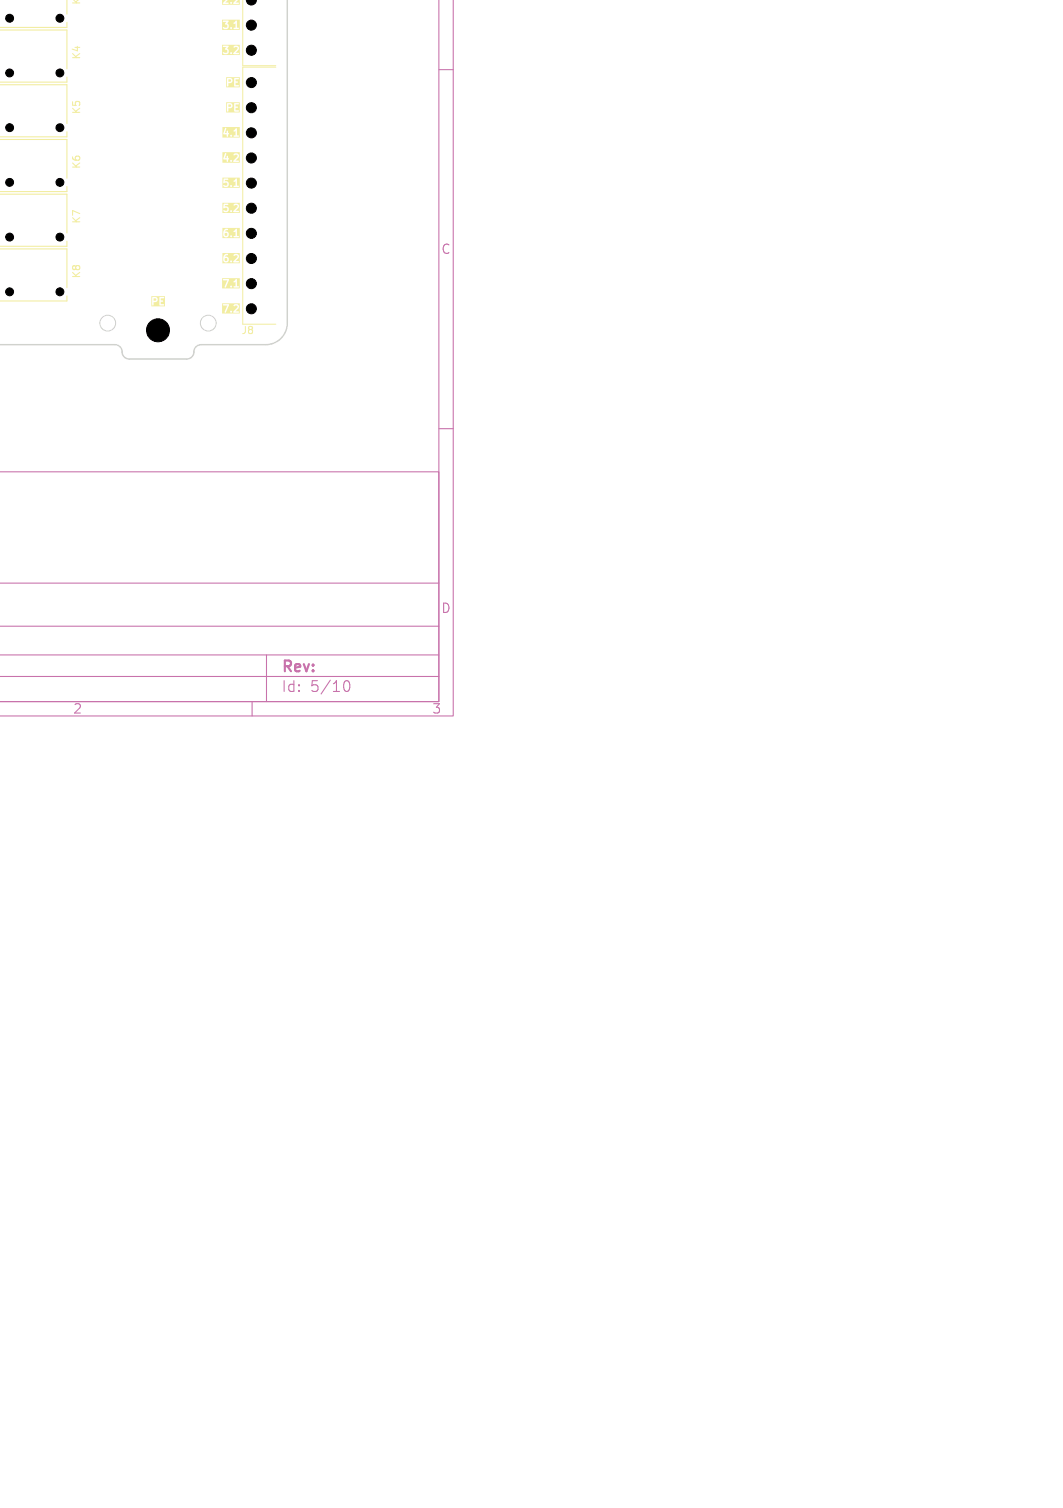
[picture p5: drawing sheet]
<svg xmlns="http://www.w3.org/2000/svg" width="148mm" height="210mm" viewBox="0 0 148 210" stroke-linecap="round" stroke-linejoin="round" font-family="sans-serif">
<defs><g id="words">
<g font-size="2.1" fill="#c872ab">
<text x="39.1" y="94">Rev:</text>
<text x="39.1" y="96.6">Id:</text>
<text x="43.2" y="96.6">5/10</text>
</g>
<g font-size="1.8" fill="#c872ab">
<text x="61.4" y="35.6">C</text>
<text x="61.4" y="85.6">D</text>
<text x="10.1" y="99.6">2</text>
<text x="60.1" y="99.6">3</text>
</g>
<g font-size="1.4" fill="#f2eda1">
<text x="11.4" y=".8" transform="rotate(-90 11.4 .8)">K3</text>
<text x="11.4" y="8.4" transform="rotate(-90 11.4 8.4)">K4</text>
<text x="11.4" y="16" transform="rotate(-90 11.4 16)">K5</text>
<text x="11.4" y="23.6" transform="rotate(-90 11.4 23.6)">K6</text>
<text x="11.4" y="31.3" transform="rotate(-90 11.4 31.3)">K7</text>
<text x="11.4" y="38.9" transform="rotate(-90 11.4 38.9)">K8</text>
<text x="33.6" y="46.7">J8</text>
</g>
</g></defs>
<path d="M61.1 0v97.7h-61.2h61.2v-32h-61.1M63.1 0v99.7h-63.1M61.1 9.7h2M61.1 59.7h2M0 94.2h61.1M0 91.2h61.1M0 87.2h61.1M0 81.2h61.1M35.1 97.7v2M37.1 91.2v6.5M47.8 95.4a.55 .55 0 0 1 .4-.6h.1a.94 .94 0 0 1 0 1.5h-.1a.55 .55 0 0 1-.4-.6" fill="none" stroke="#c872ab" stroke-width=".15"/>
<g fill="#f2eda1">
<path d="M30.9 42.2h2.5v1.5h-2.5v-1.3l.2 .2h.5l-.3 .8v.2l.2-.2h.5l.2 .2 .1-.2 .2 .2 .7-.1v-.1h-.4l.4-.5 .1-.2-.2-.3h-.4l-.2 .1v.1h.5l.1 .1-.6 .7h-.2l-.1-.1-.2 .1h-.5l.4-1h-.8h-.2z"/>
<path d="M31.8 14.6h.3v.2l-.3 .1z"/>
<path d="M31.5 14.2h1.9v1.5h-1.9v-1.2h.1v1h.2v-.4h.3l.2-.2 .1-.3-.1-.1h.3v1l.6 .1 .1-.1-.1-.1h-.4v-.4l.3-.1v-.1h-.3v-.2l.4-.1v-.1l-.9 .1-.6-.1-.2 .1z"/>
<path d="M30.9 2.7h2.5v1.5h-2.5v-1.3l.2 .2h.4l-.2 .3 .3 .1-.1 .4-.4-.1v.2l.5 .1 .2-.2h.2a.14 .14 0 0 0 .2 .1 .14 .14 0 0 0 .1-.1 .14 .14 0 0 0-.2-.1l-.1 .1h-.2v-.4l-.2-.3h.9l.1 .1 .2-.1v.7h-.2l-.1 .1h.8l-.1-.1h-.2v-1h-.2l-.3 .3h-.9l.2-.2v-.1h-.9z"/>
<path d="M30.9 38.7h2.5v1.5h-2.5v-1.3l.2 .2h.5l-.3 .8v.1l.2-.1h.5a.14 .14 0 0 0 .2 .1 .14 .14 0 0 0 .1-.1 .14 .14 0 0 0-.2-.1l-.1 .1h-.5l.3-.7h.7l.1 .1 .2-.1v.7h-.2l-.1 .1h.8l-.1-.1h-.2v-1h-.2l-.3 .3h-.7l.1-.3h-1z"/>
<path d="M30.9 6.2h2.5v1.5h-2.5v-1.3l.2 .2h.4l-.2 .3 .3 .1v.2l-.1 .2-.4-.1-.1 .1 .2 .1 .4 .1 .2-.2h.2l.2 .2 .3-.2v.2h.7l.1-.1-.1-.1h-.4l.4-.5 .1-.3-.2-.2h-.4l-.2 .1 .1 .1h.4l.1 .1-.6 .7h-.2a.15 .15 0 0 0-.1-.1 .15 .15 0 0 0-.2 .1h-.2v-.4l-.2-.2 .2-.4h-.7h-.2z"/>
<path d="M30.9 -.1h2.5v.8h-2.5v-.3l.2 .2h.6l.1-.2h.2l.2 .2 .1-.2 .2 .2h.7v-.2h-.4l.5-.5h-.8h.6l-.6 .5h-.2l-.1-.1-.2 .1h-.6l.4-.5h-.7h.5l-.7 .5z"/>
<path d="M31.8 11.1h.3v.2l-.3 .1z"/>
<path d="M31.5 10.7h1.9v1.5h-1.9v-1.2h.1v1h.2v-.4h.3l.2-.2 .1-.3-.1-.1h.3v1l.6 .1 .1-.1-.1-.1h-.4v-.4l.3-.1v-.1h-.3v-.2l.4-.1v-.1l-.9 .1-.6-.1-.2 .1z"/>
<path d="M31 17.7h2.4v1.5h-2.4v-.6l.2 .1h.4v.4l.2-.2h.2a.14 .14 0 0 0 .2 .1 .14 .14 0 0 0 .1-.1 .14 .14 0 0 0-.2-.1l-.1 .1h-.2v-.2l.1-.1-.1-.1-.1-.3h.8l.1 .1 .2-.1v.7h-.2l-.1 .1h.8l-.1-.1h-.2v-1h-.2l-.3 .3h-.9v.3h-.3l.2-.6-.1-.1-.3 .8h-.1z"/>
<path d="M31 28.2h2.4v1.5h-2.4v-.8l.2 .1 .1-.1 .3 .1v.3h-.5v.1l.2 .1 .7-.1 .2 .2 .1-.2 .2 .2h.7v-.2h-.4l.4-.5 .1-.3-.2-.2h-.4l-.2 .1 .1 .1h.4l.1 .1-.6 .7h-.2a.15 .15 0 0 0-.1-.1 .15 .15 0 0 0-.2 .1h-.2v-.4l-.1-.2-.4-.1v-.1h.4l.1-.2h-.6l-.1 .5h-.1z"/>
<path d="M31.3 32.5h.3v.3h-.3z"/>
<path d="M31 31.7h2.4v1.5h-2.4v-.8h.1v.5l.2 .1 .7-.1a.14 .14 0 0 0 .2 .1 .14 .14 0 0 0 .1-.1 .14 .14 0 0 0-.2-.1l-.1 .1h-.2v-.5l-.5-.2h1.2l.1 .1 .2-.1v.7h-.2l-.1 .1h.8l-.1-.1h-.2v-1h-.2l-.3 .3h-1.2l.1-.1 .4-.1-.1-.1h-.3l-.2 .1-.1 .4h-.1z"/>
<path d="M31 21.2h2.4v1.5h-2.4v-.6l.2 .1h.4v.4l.2-.2h.2l.2 .2 .1-.2 .2 .2h.7v-.2h-.4l.4-.5 .1-.2-.2-.3h-.4l-.2 .2h.5l.1 .1-.1 .1-.5 .6h-.2l-.1-.1-.2 .1h-.2v-.2l.1-.1-.1-.1-.1-.3h-.1v.3h-.3l.2-.7-.2 .1-.2 .7h-.1z"/>
<path d="M21.4 41.6h.3v.2l-.3 .1z"/>
<path d="M21.1 41.2h1.9v1.5h-1.9v-1.2h.1v1h.2v-.4h.3l.2-.2 .1-.3-.1-.1h.3v1l.6 .1 .1-.1-.1-.1h-.4v-.4l.3-.1-.1-.1h-.2v-.2l.4-.1v-.1l-.9 .1-.6-.1-.2 .1z"/>
<path d="M31 24.7h2.4v1.5h-2.4v-.8l.2 .1 .1-.1 .3 .1v.3h-.5l.2 .2 .3 .1 .2-.2h.2a.14 .14 0 0 0 .2 .1 .14 .14 0 0 0 .1-.1 .14 .14 0 0 0-.2-.1l-.1 .1h-.2v-.5l-.2-.2h-.3h1.2l.1 .1 .2-.1v.7h-.2l-.1 .1 .7 .1v-.2h-.2v-1h-.2l-.3 .3h-1.2v-.1h.4l.1-.2h-.6l-.1 .5h-.1z"/>
<path d="M31.3 36h.3v.3h-.3z"/>
<path d="M31 35.2h2.4v1.5h-2.4v-.8h.1v.5l.2 .1 .7-.1 .2 .2 .1-.2 .2 .2h.7v-.2h-.4l.4-.5 .1-.3-.2-.2h-.4l-.2 .1 .1 .1h.4l.1 .1-.6 .7h-.2a.15 .15 0 0 0-.1-.1 .15 .15 0 0 0-.2 .1h-.2v-.4l-.1-.2-.4-.1 .1-.1 .3-.1v-.1h-.4l-.2 .5h-.1z"/>
</g>
<path d="M9.3 0v2M-.1 4.2h9.4v5.4M-.1 11.8h9.4v5.4M-.1 19.4h9.4v5.4M9.3 10.7v.7h-9.4M9.3 3.1v.7h-9.4M9.3 18.4v.7h-9.4M-.1 27h9.4v5.4M-.1 34.7h9.4v5.4M9.3 26v.7h-9.4M9.3 33.6v.7h-9.4M9.3 41.2v.7h-9.4" fill="none" stroke="#f2eda1" stroke-width=".15"/>
<path d="M33.8 -.1v9.3h4.6M38.4 9.4h-4.6v35.8h4.6" fill="none" stroke="#f2eda1" stroke-width=".14"/>
<path d="M40 0v45a3 3 0 0 1-3 3h-9a1.09 1.09 0 0 0-1 1.3l-.4 .5-.5 .2h-8.1a1.09 1.09 0 0 1-1-1.3l-.4-.5-.6-.2h-16.1" fill="none" stroke="#d0d2cd" stroke-width=".2"/>
<g fill="none" stroke="#d0d2cd" stroke-width=".14">
<circle cx="15" cy="45" r="1.1"/>
<circle cx="29" cy="45" r="1.1"/>
</g>
<g fill="#000" stroke="#000" stroke-width=".14">
<path d="M34.3 0l1.3-.1a.68 .68 0 0 1-.6 .8 .68 .68 0 0 1-.7-.7z"/>
<circle cx="1.3" cy="17.8" r=".55"/>
<circle cx="1.3" cy="2.5" r=".55"/>
<circle cx="1.3" cy="10.2" r=".55"/>
<circle cx="8.3" cy="17.8" r=".55"/>
<circle cx="8.3" cy="10.2" r=".55"/>
<circle cx="8.3" cy="2.5" r=".55"/>
<circle cx="35" cy="3.5" r=".7"/>
<circle cx="35" cy="11.5" r=".7"/>
<circle cx="35" cy="18.5" r=".7"/>
<circle cx="35" cy="15" r=".7"/>
<circle cx="35" cy="7" r=".7"/>
<circle cx="1.3" cy="25.4" r=".55"/>
<circle cx="1.3" cy="33" r=".55"/>
<circle cx="8.3" cy="25.4" r=".55"/>
<circle cx="8.3" cy="33" r=".55"/>
<circle cx="35" cy="32.5" r=".7"/>
<circle cx="35" cy="39.5" r=".7"/>
<circle cx="35" cy="25.5" r=".7"/>
<circle cx="35" cy="36" r=".7"/>
<circle cx="35" cy="29" r=".7"/>
<circle cx="35" cy="22" r=".7"/>
<circle cx="1.3" cy="40.6" r=".55"/>
<circle cx="8.3" cy="40.6" r=".55"/>
<circle cx="22" cy="46" r="1.6"/>
<circle cx="35" cy="43" r=".7"/>
</g>
<use href="#words"/>
</svg>
